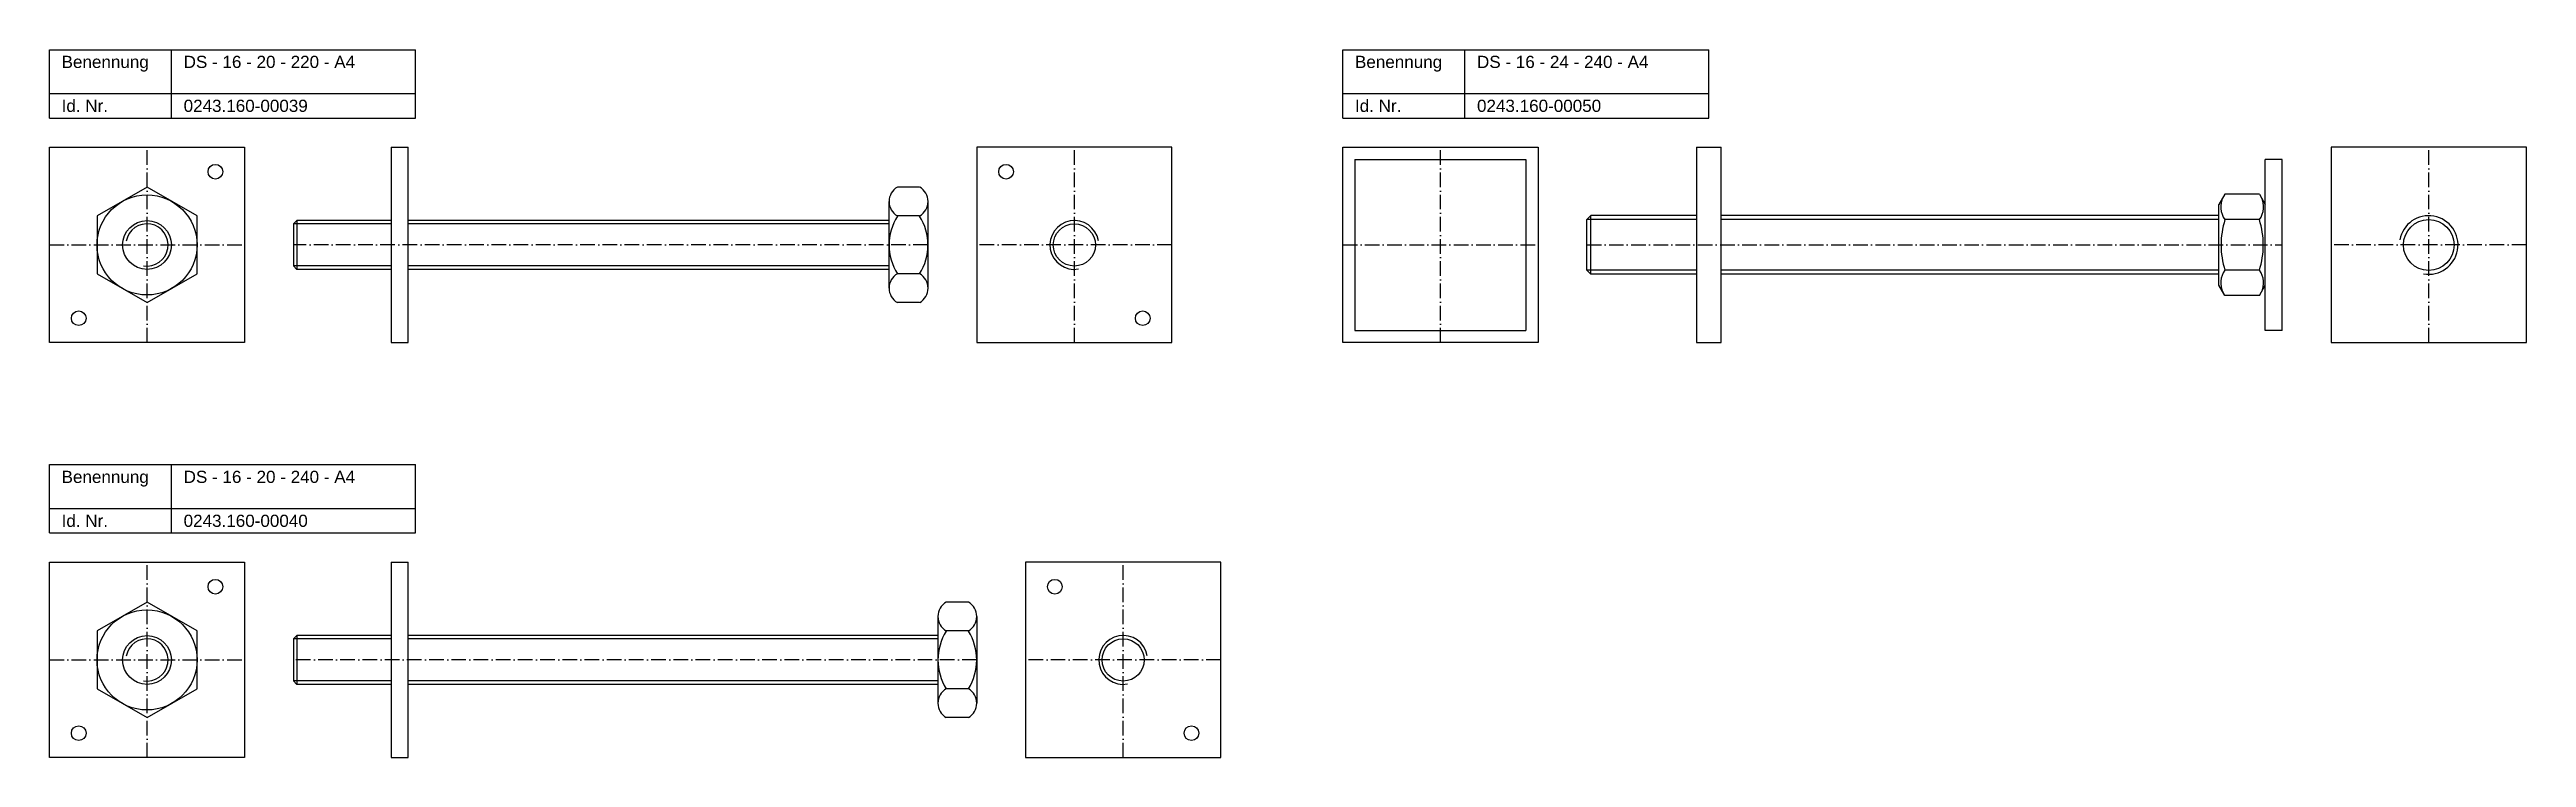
# Model space of a CAD drawing. Header units: millimetres. Extents: x 77 to 2399, y 1116 to 2936.
# Drawn here: x 1384 to 2399, y 1116 to 1406 of the extents above; entities that cross this region are included whole.
import ezdxf

# ---------------------------------------------------------------- set-up
doc = ezdxf.new("R2010")
doc.units = ezdxf.units.MM
doc.header["$LTSCALE"] = 0.5
doc.linetypes.add('achse', pattern=[18, 12, -3, 0, -3])
doc.layers.add('HALFEN', color=2, linetype='CONTINUOUS')
doc.styles.add('ARIAL50', font='ARIAL.TTF', dxfattribs={"height": 5})

msp = doc.modelspace()

# ---------------------------------------------------------------- linework, layer by layer
at = {"layer": 'HALFEN'}
for p, q in [((1384.2, 1406.2), (1534.2, 1406.2)), ((1384.2, 1378.2), (1384.2, 1406.2)), ((1434.2, 1378.2), (1434.2, 1406.2)), ((1534.2, 1378.2), (1534.2, 1406.2)), ((1914.2, 1406.2), (2064.2, 1406.2)), ((1914.2, 1378.2), (1914.2, 1406.2)), ((1964.2, 1378.2), (1964.2, 1406.2)), ((2064.2, 1378.2), (2064.2, 1406.2)), ((1384.2, 1388.2), (1534.2, 1388.2)), ((1914.2, 1388.2), (2064.2, 1388.2)), ((1384.2, 1378.2), (1534.2, 1378.2)), ((1914.2, 1378.2), (2064.2, 1378.2)), ((1384.2, 1366.2), (1464.2, 1366.2)), ((1384.2, 1286.2), (1384.2, 1366.2)), ((1464.2, 1366.2), (1464.2, 1286.2)), ((1524.2, 1366.2), (1524.2, 1286.2)), ((1524.2, 1366.2), (1531.2, 1366.2)), ((1531.2, 1286.2), (1531.2, 1366.2)), ((1844.2, 1366.2), (1764.2, 1366.2)), ((1764.2, 1366.2), (1764.2, 1286.2)), ((1844.2, 1286.2), (1844.2, 1366.2)), ((1914.2, 1366.2), (1994.2, 1366.2)), ((1914.2, 1286.2), (1914.2, 1366.2)), ((1919.2, 1361.2), (1989.2, 1361.2)), ((1919.2, 1361.2), (1919.2, 1291.2)), ((1989.2, 1361.2), (1989.2, 1291.2)), ((1994.2, 1366.2), (1994.2, 1286.2)), ((2059.2, 1366.2), (2059.2, 1286.2)), ((2059.2, 1366.2), (2069.2, 1366.2)), ((2069.2, 1286.2), (2069.2, 1366.2)), ((2292.2, 1291.2), (2292.2, 1361.2)), ((2299.2, 1361.2), (2292.2, 1361.2)), ((2299.2, 1291.2), (2299.2, 1361.2)), ((2399.2, 1366.2), (2319.2, 1366.2)), ((2319.2, 1366.2), (2319.2, 1286.2)), ((2399.2, 1286.2), (2399.2, 1366.2)), ((1728.2, 1344), (1728.2, 1308.5)), ((1740.8, 1349.9), (1731.7, 1349.9)), ((1744.2, 1344), (1744.2, 1308.5)), ((2275.7, 1347), (2273.2, 1342.8)), ((2273.2, 1309.7), (2273.2, 1342.8)), ((2289.8, 1347), (2275.7, 1347)), ((2289.8, 1347), (2292.2, 1342.8)), ((1484.2, 1334.9), (1485.6, 1336.2)), ((1524.2, 1334.9), (1484.2, 1334.9)), ((1484.2, 1334.9), (1484.2, 1317.6)), ((1524.2, 1336.2), (1485.6, 1336.2)), ((1485.6, 1336.2), (1485.6, 1316.2)), ((1728.2, 1336.2), (1531.2, 1336.2)), ((1728.2, 1334.9), (1531.2, 1334.9)), ((1740.8, 1338.1), (1731.7, 1338.1)), ((2015.9, 1338.2), (2014.2, 1336.6)), ((2059.2, 1336.6), (2014.2, 1336.6)), ((2014.2, 1315.9), (2014.2, 1336.6)), ((2059.2, 1338.2), (2015.9, 1338.2)), ((2015.9, 1314.2), (2015.9, 1338.2)), ((2273.2, 1338.2), (2069.2, 1338.2)), ((2273.2, 1336.6), (2069.2, 1336.6)), ((2289.8, 1336.6), (2275.7, 1336.6)), ((1524.2, 1317.6), (1484.2, 1317.6)), ((1485.6, 1316.2), (1484.2, 1317.6)), ((1524.2, 1316.2), (1485.6, 1316.2)), ((1728.2, 1317.6), (1531.2, 1317.6)), ((1728.2, 1316.2), (1531.2, 1316.2)), ((1740.8, 1314.4), (1731.7, 1314.4)), ((2059.2, 1315.9), (2014.2, 1315.9)), ((2014.2, 1315.9), (2015.9, 1314.2)), ((2059.2, 1314.2), (2015.9, 1314.2)), ((2273.2, 1315.9), (2069.2, 1315.9)), ((2273.2, 1314.2), (2069.2, 1314.2)), ((2275.7, 1305.5), (2273.2, 1309.7)), ((2289.8, 1315.9), (2275.7, 1315.9)), ((2289.8, 1305.5), (2292.2, 1309.7)), ((1740.8, 1302.6), (1731.7, 1302.6)), ((2289.8, 1305.5), (2275.7, 1305.5)), ((1919.2, 1291.2), (1989.2, 1291.2)), ((2299.2, 1291.2), (2292.2, 1291.2)), ((1464.2, 1286.2), (1384.2, 1286.2)), ((1524.2, 1286.2), (1531.2, 1286.2)), ((1764.2, 1286.2), (1844.2, 1286.2)), ((1994.2, 1286.2), (1914.2, 1286.2)), ((2059.2, 1286.2), (2069.2, 1286.2)), ((2319.2, 1286.2), (2399.2, 1286.2)), ((1384.2, 1236.2), (1534.2, 1236.2)), ((1384.2, 1208.2), (1384.2, 1236.2)), ((1434.2, 1208.2), (1434.2, 1236.2)), ((1534.2, 1208.2), (1534.2, 1236.2)), ((1384.2, 1218.2), (1534.2, 1218.2)), ((1384.2, 1208.2), (1534.2, 1208.2)), ((1384.2, 1196.2), (1464.2, 1196.2)), ((1384.2, 1116.2), (1384.2, 1196.2)), ((1464.2, 1196.2), (1464.2, 1116.2)), ((1524.2, 1196.2), (1524.2, 1116.2)), ((1524.2, 1196.2), (1531.2, 1196.2)), ((1531.2, 1116.2), (1531.2, 1196.2)), ((1864.2, 1196.2), (1784.2, 1196.2)), ((1784.2, 1196.2), (1784.2, 1116.2)), ((1864.2, 1116.2), (1864.2, 1196.2)), ((1760.8, 1179.9), (1751.7, 1179.9)), ((1748.2, 1174), (1748.2, 1138.5)), ((1760.8, 1168.1), (1751.7, 1168.1)), ((1764.2, 1174), (1764.2, 1138.5)), ((1484.2, 1164.9), (1485.6, 1166.2)), ((1524.2, 1164.9), (1484.2, 1164.9)), ((1484.2, 1164.9), (1484.2, 1147.6)), ((1524.2, 1166.2), (1485.6, 1166.2)), ((1485.6, 1166.2), (1485.6, 1146.2)), ((1748.2, 1166.2), (1531.2, 1166.2)), ((1748.2, 1164.9), (1531.2, 1164.9)), ((1524.2, 1147.6), (1484.2, 1147.6)), ((1485.6, 1146.2), (1484.2, 1147.6)), ((1748.2, 1147.6), (1531.2, 1147.6)), ((1524.2, 1146.2), (1485.6, 1146.2)), ((1748.2, 1146.2), (1531.2, 1146.2)), ((1760.8, 1144.4), (1751.7, 1144.4)), ((1760.8, 1132.6), (1751.7, 1132.6)), ((1464.2, 1116.2), (1384.2, 1116.2)), ((1524.2, 1116.2), (1531.2, 1116.2)), ((1784.2, 1116.2), (1864.2, 1116.2))]:
    msp.add_line(p, q, dxfattribs=at)
at = {"layer": 'HALFEN', "color": 1, "linetype": 'achse'}
for p, q in [((1424.2, 1286.2), (1424.2, 1366.2)), ((1804.2, 1286.2), (1804.2, 1366.2)), ((1954.2, 1286.2), (1954.2, 1366.2)), ((2359.2, 1286.2), (2359.2, 1366.2)), ((1384.2, 1326.2), (1464.2, 1326.2)), ((1744.2, 1326.2), (1484.2, 1326.2)), ((1844.2, 1326.2), (1764.2, 1326.2)), ((1914.2, 1326.2), (1994.2, 1326.2)), ((2014.2, 1326.2), (2299.2, 1326.2)), ((2399.2, 1326.2), (2319.2, 1326.2)), ((1424.2, 1116.2), (1424.2, 1196.2)), ((1824.2, 1116.2), (1824.2, 1196.2)), ((1384.2, 1156.2), (1464.2, 1156.2)), ((1764.2, 1156.2), (1484.2, 1156.2)), ((1864.2, 1156.2), (1784.2, 1156.2))]:
    msp.add_line(p, q, dxfattribs=at)
at = {"layer": 'HALFEN'}
for points in [[(1403.8, 1314.4), (1424.2, 1302.6), (1444.8, 1314.4), (1444.8, 1338.1), (1424.2, 1349.9), (1403.8, 1338.1)], [(1403.8, 1144.4), (1424.2, 1132.6), (1444.8, 1144.4), (1444.8, 1168.1), (1424.2, 1179.9), (1403.8, 1168.1)]]:
    msp.add_lwpolyline(points, close=True, dxfattribs=at)
for centre, radius in [((1452.2, 1356.2), 3), ((1776.2, 1356.2), 3), ((1424.2, 1326.2), 20.5), ((1424.2, 1326.2), 10), ((1804.2, 1326.2), 8.65), ((2359.2, 1326.2), 10.4), ((1396.2, 1296.2), 3), ((1832.2, 1296.2), 3), ((1452.2, 1186.2), 3), ((1796.2, 1186.2), 3), ((1424.2, 1156.2), 20.5), ((1424.2, 1156.2), 10), ((1824.2, 1156.2), 8.65), ((1396.2, 1126.2), 3), ((1852.2, 1126.2), 3)]:
    msp.add_circle(centre, radius, dxfattribs=at)
for centre, radius, start, end in [((1735.1, 1344), 6.83, 120, 240), ((1737.4, 1344), 6.83, 300, 60), ((2283.2, 1341.8), 9.19, 154.4385, 214.4385), ((2282.3, 1341.8), 9.19, 325.5615, 25.5615), ((1750.5, 1326.2), 22.2, 147.7958, 212.2042), ((1722, 1326.2), 22.2, 327.7958, 32.2042), ((2308.4, 1326.2), 34.3, 162.383, 197.617), ((2257.1, 1326.2), 34.3, 342.383, 17.617), ((1735.1, 1308.5), 6.83, 120, 240), ((1737.4, 1308.5), 6.83, 300, 60), ((2283.2, 1310.7), 9.19, 145.5615, 205.5615), ((2282.3, 1310.7), 9.19, 334.4385, 34.4385), ((1755.1, 1174), 6.83, 120, 240), ((1757.4, 1174), 6.83, 300, 60), ((1770.5, 1156.2), 22.2, 147.7958, 212.2042), ((1742, 1156.2), 22.2, 327.7958, 32.2042), ((1755.1, 1138.5), 6.83, 120, 240), ((1757.4, 1138.5), 6.83, 300, 60)]:
    msp.add_arc(centre, radius, start, end, dxfattribs=at)
at = {"layer": 'HALFEN', "color": 1}
for centre, radius, start, end in [((1424.2, 1326.2), 8.65, 260, 170), ((1804.2, 1326.2), 10, 10, 280), ((2359.2, 1326.2), 12, 260, 170), ((1424.2, 1156.2), 8.65, 260, 170), ((1824.2, 1156.2), 10, 10, 280)]:
    msp.add_arc(centre, radius, start, end, dxfattribs=at)

# ---------------------------------------------------------------- texts
at = {"layer": 'HALFEN', "style": 'ARIAL50'}
for s, p in [('Benennung', (1389.2, 1398.7)), ('DS - 16 - 20 - 220 - A4', (1439.2, 1398.7)), ('Benennung', (1919.2, 1398.7)), ('DS - 16 - 24 - 240 - A4', (1969.2, 1398.7)), ('Id. Nr.', (1389.2, 1380.7)), ('0243.160-00039', (1439.2, 1380.7)), ('Id. Nr.', (1919.2, 1380.7)), ('0243.160-00050', (1969.2, 1380.7)), ('Benennung', (1389.2, 1228.7)), ('DS - 16 - 20 - 240 - A4', (1439.2, 1228.7)), ('Id. Nr.', (1389.2, 1210.7)), ('0243.160-00040', (1439.2, 1210.7))]:
    msp.add_text(s, height=5, dxfattribs=at).set_placement(p)

doc.saveas('drawing.dxf')
